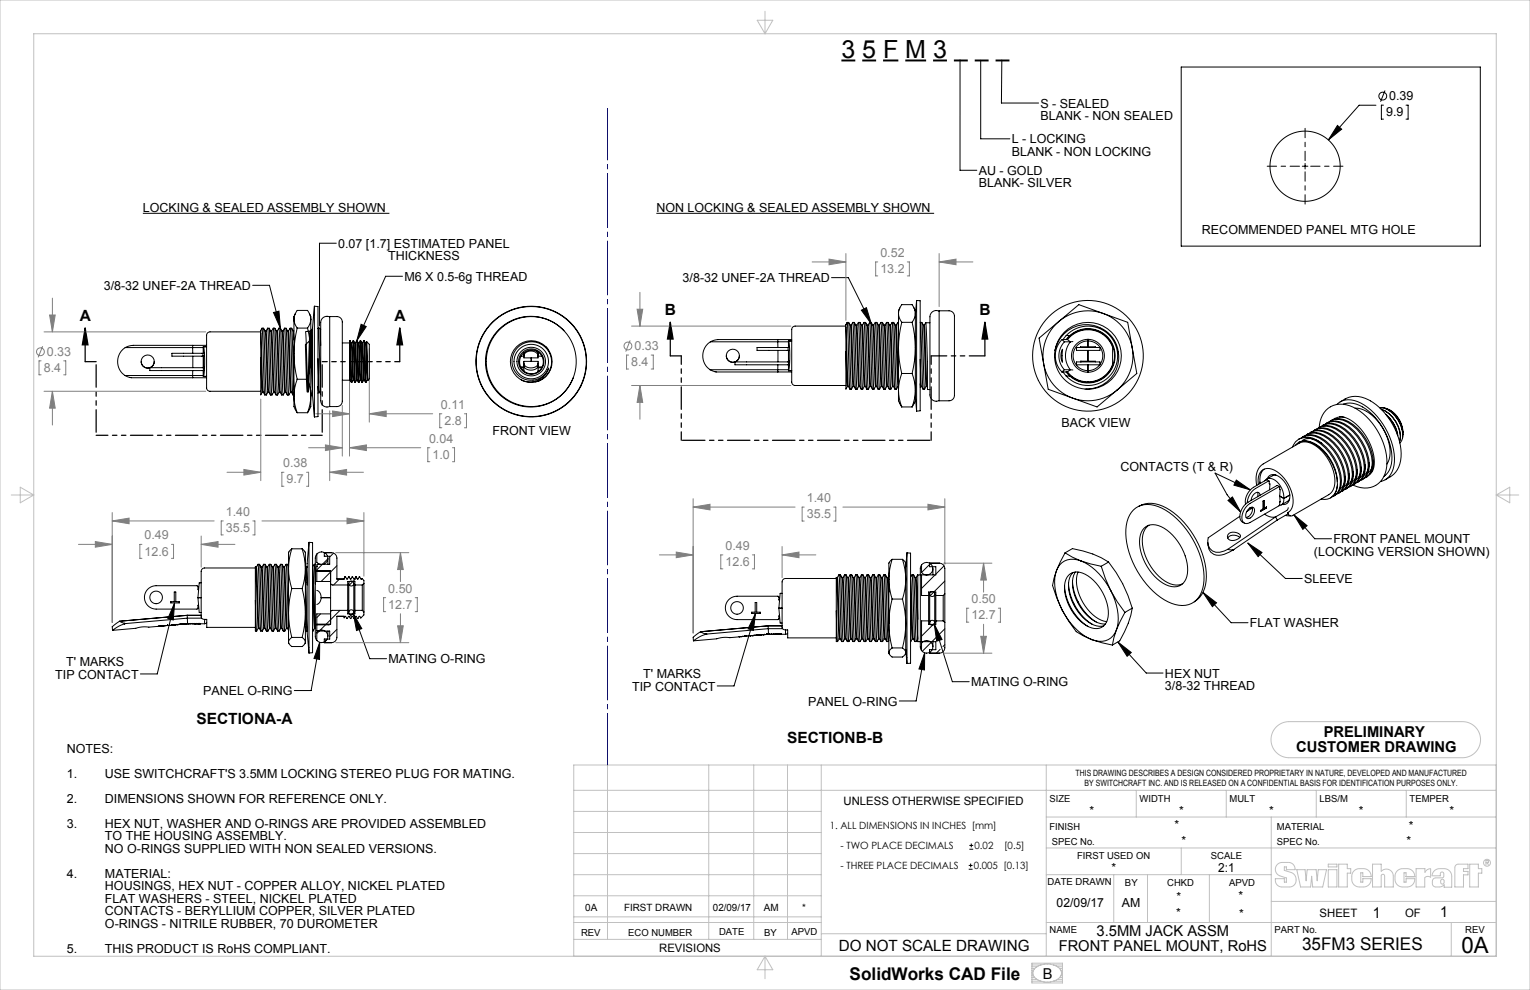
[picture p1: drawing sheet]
<svg xmlns="http://www.w3.org/2000/svg" width="432mm" height="279mm" viewBox="0 0 432 279" stroke-linecap="round" stroke-linejoin="round" font-family="sans-serif">
<defs><g id="words">
<g font-size="7.1">
<text x="237.5" y="16.3">3</text>
<text x="243.3" y="16.3">5 F M 3</text>
</g>
<text font-size="6.3" x="412.5" y="269.1">0A</text>
<g font-size="4.9">
<text x="367.5" y="268">35FM3 SERIES</text>
<text x="239.8" y="276.6">SolidWorks CAD File</text>
</g>
<g font-size="4.4">
<text x="187.6" y="88.9">B</text>
<text x="276.4" y="88.9">B</text>
<text x="22.6" y="90.6">A</text>
<text x="111.3" y="90.6">A</text>
<text x="55.5" y="204.4">SECTIONA-A</text>
<text x="222.1" y="209.6">SECTIONB-B</text>
<text x="236.7" y="268.4">DO NOT SCALE DRAWING</text>
</g>
<g font-size="4.2">
<text x="373.6" y="208">PRELIMINARY</text>
<text x="365.8" y="212.2">CUSTOMER DRAWING</text>
<text x="387.4" y="259">1</text>
<text x="406.4" y="258.9">1</text>
<text x="298.8" y="268.4">FRONT PANEL MOUNT, RoHS</text>
<text x="309.5" y="264.1">3.5MM JACK ASSM</text>
<text x="294.3" y="276.4">B</text>
</g>
<g font-size="3.5">
<text x="392.1" y="28.3">0.39</text>
<text x="293.6" y="30.4">S - SEALED</text>
<text x="293.6" y="33.9">BLANK - NON SEALED</text>
<text x="391.2" y="32.8">9.9</text>
<text x="285.5" y="40.5">L - LOCKING</text>
<text x="285.5" y="44">BLANK - NON LOCKING</text>
<text x="276.2" y="49.4">AU - GOLD</text>
<text x="276.2" y="52.9">BLANK- SILVER</text>
<text x="40.3" y="59.8">LOCKING &amp; SEALED ASSEMBLY SHOWN</text>
<text x="185.2" y="59.8">NON LOCKING &amp; SEALED ASSEMBLY SHOWN</text>
<text x="95.4" y="70">0.07 [1.7] ESTIMATED PANEL</text>
<text x="339.2" y="66.2">RECOMMENDED PANEL MTG HOLE</text>
<text x="109.6" y="73.5">THICKNESS</text>
<text x="29.3" y="81.8">3/8-32 UNEF-2A THREAD</text>
<text x="114.1" y="79.3">M6 X 0.5-6g THREAD</text>
<text x="192.7" y="79.7">3/8-32 UNEF-2A THREAD</text>
<text x="139" y="122.8">FRONT VIEW</text>
<text x="299.5" y="120.6">BACK VIEW</text>
<text x="316.2" y="132.8">CONTACTS (T &amp; R)</text>
<text x="376.3" y="153.4">FRONT PANEL MOUNT</text>
<text x="370.8" y="156.9">(LOCKING VERSION SHOWN)</text>
<text x="368.1" y="164.6">SLEEVE</text>
<text x="352.7" y="177.1">FLAT WASHER</text>
<text x="15.6" y="191.5">TIP CONTACT</text>
<text x="18.7" y="188">T' MARKS</text>
<text x="109.6" y="187.2">MATING O-RING</text>
<text x="181.5" y="191.4">T' MARKS</text>
<text x="328.8" y="191.3">HEX NUT</text>
<text x="57.3" y="196.2">PANEL O-RING</text>
<text x="178.4" y="194.9">TIP CONTACT</text>
<text x="274" y="193.7">MATING O-RING</text>
<text x="328.8" y="194.8">3/8-32 THREAD</text>
<text x="228" y="199.2">PANEL O-RING</text>
<text x="18.8" y="212.4">NOTES:</text>
<text x="18.8" y="219.5">1.</text>
<text x="29.6" y="219.5">USE SWITCHCRAFT'S 3.5MM LOCKING STEREO PLUG FOR MATING.</text>
<text x="18.8" y="226.5">2.</text>
<text x="29.6" y="226.5">DIMENSIONS SHOWN FOR REFERENCE ONLY.</text>
<text x="18.8" y="233.6">3.</text>
<text x="29.6" y="233.6">HEX NUT, WASHER AND O-RINGS ARE PROVIDED ASSEMBLED</text>
<text x="307.4" y="230.1">*</text>
<text x="332.7" y="229.9">*</text>
<text x="358.2" y="230.1">*</text>
<text x="383.5" y="229.9">*</text>
<text x="409.1" y="230">*</text>
<text x="29.6" y="237.1">TO THE HOUSING ASSEMBLY.</text>
<text x="331.5" y="234">*</text>
<text x="333.4" y="238.6">*</text>
<text x="396.9" y="238.5">*</text>
<text x="397.6" y="234.3">*</text>
<text x="29.6" y="240.6">NO O-RINGS SUPPLIED WITH NON SEALED VERSIONS.</text>
<text x="18.8" y="247.7">4.</text>
<text x="29.6" y="247.7">MATERIAL:</text>
<text x="29.6" y="251.2">HOUSINGS, HEX NUT - COPPER ALLOY, NICKEL PLATED</text>
<text x="313.7" y="246.1">*</text>
<text x="343.8" y="246">2:1</text>
<text x="29.6" y="254.7">FLAT WASHERS - STEEL, NICKEL PLATED</text>
<text x="298.2" y="256.1">02/09/17</text>
<text x="316.6" y="256">AM</text>
<text x="332.1" y="254.3">*</text>
<text x="349.5" y="254.1">*</text>
<text x="29.6" y="258.3">CONTACTS - BERYLLIUM COPPER, SILVER PLATED</text>
<text x="29.6" y="261.8">O-RINGS - NITRILE RUBBER, 70 DUROMETER</text>
<text x="331.9" y="258.9">*</text>
<text x="349.7" y="259.1">*</text>
<text x="18.8" y="268.8">5.</text>
<text x="29.6" y="268.8">THIS PRODUCT IS RoHS COMPLIANT.</text>
</g>
<g font-size="3.5" fill="#808080">
<text x="248.5" y="72.5">0.52</text>
<text x="248.5" y="77.1">13.2</text>
<text x="13.2" y="100.5">0.33</text>
<text x="179" y="98.8">0.33</text>
<text x="12.3" y="105">8.4</text>
<text x="178.2" y="103.4">8.4</text>
<text x="124.4" y="115.4">0.11</text>
<text x="125.4" y="119.9">2.8</text>
<text x="121.1" y="125">0.04</text>
<text x="79.9" y="131.9">0.38</text>
<text x="122.1" y="129.5">1.0</text>
<text x="80.9" y="136.4">9.7</text>
<text x="227.7" y="141.7">1.40</text>
<text x="63.8" y="145.6">1.40</text>
<text x="227.7" y="146.3">35.5</text>
<text x="40.8" y="152.3">0.49</text>
<text x="63.8" y="150.2">35.5</text>
<text x="204.7" y="155.2">0.49</text>
<text x="40.8" y="156.8">12.6</text>
<text x="204.7" y="159.8">12.6</text>
<text x="109.6" y="167.3">0.50</text>
<text x="109.6" y="171.8">12.7</text>
<text x="274.2" y="170.3">0.50</text>
<text x="274.2" y="174.8">12.7</text>
</g>
<g font-size="3.3">
<text x="238.1" y="227.1">UNLESS OTHERWISE SPECIFIED</text>
<text x="372.4" y="258.8">SHEET</text>
<text x="396.6" y="258.8">OF</text>
<text x="186.1" y="268.6">REVISIONS</text>
</g>
<g font-size="2.8">
<text x="234.2" y="234">1. ALL DIMENSIONS IN INCHES [mm]</text>
<text x="237.2" y="239.7">- TWO PLACE DECIMALS</text>
<text x="275" y="239.7">0.02</text>
<text x="283.4" y="239.7">[0.5]</text>
<text x="237.2" y="245.3">- THREE PLACE DECIMALS</text>
<text x="274.9" y="245.3">0.005 [0.13]</text>
<text x="165.1" y="257">0A</text>
<text x="176.1" y="257">FIRST DRAWN</text>
<text x="201.2" y="257">02/09/17</text>
<text x="215.6" y="257.1">AM</text>
<text x="226.4" y="257.1">*</text>
</g>
<g font-size="2.7">
<text x="296.2" y="226.2">SIZE</text>
<text x="321.6" y="226.2">WIDTH</text>
<text x="347" y="226.2">MULT</text>
<text x="372.4" y="226.2">LBS/M</text>
<text x="397.8" y="226.2">TEMPER</text>
<text x="296.2" y="234.1">FINISH</text>
<text x="296.9" y="238.5">SPEC No.</text>
<text x="360.4" y="238.5">SPEC No.</text>
<text x="360.4" y="234.1">MATERIAL</text>
<text x="304" y="242.5">FIRST USED ON</text>
<text x="341.7" y="242.4">SCALE</text>
<text x="295.6" y="249.8">DATE DRAWN</text>
<text x="317.5" y="250">BY</text>
<text x="329.4" y="250">CHKD</text>
<text x="346.9" y="250">APVD</text>
<text x="202.9" y="264">DATE</text>
<text x="223.4" y="264">APVD</text>
<text x="296.2" y="263.3">NAME</text>
<text x="359.7" y="263.3">PART No.</text>
<text x="413.5" y="263.3">REV</text>
<text x="164" y="264.1">REV</text>
<text x="177.3" y="264.1">ECO NUMBER</text>
<text x="215.6" y="264.2">BY</text>
</g>
<g font-size="2.4">
<text x="303.5" y="219.1">THIS DRAWING DESCRIBES A DESIGN CONSIDERED PROPRIETARY IN NATURE, DEVELOPED AND MANUFACTURED</text>
<text x="306.1" y="221.8">BY SWITCHCRAFT INC. AND IS RELEASED ON A CONFIDENTIAL BASIS FOR IDENTIFICATION PURPOSES ONLY.</text>
</g>
</g></defs>
<g fill="none" stroke="#000" stroke-width=".28">
<path d="M270.9 16.9v31.2h4.8M276.8 17v22.2h8.2M282.7 16.9l-.1 12.2h10.5M333.4 18.9h84.4v50.6h-84.4zM377.5 35.4l1.1 1.1-3.7 3zM388.3 29.7h-4.7l-8.7 9.8M390.4 29.7h-.5v3.9h.5M390.9 25.5l-1.3 3.2M396.8 29.7h.6v3.9h-.6M367.5 46.9h1.6M368.3 46.1v1.6M40.3 60.2h69.6"/>
<path d="M94.9 68.6h-4.7v23.4M113.6 78h-4.8l-8.1 18.2M185.2 60.2h78.4M234.7 78.4h4.7l6.5 13.1M71.3 80.5h4.8l3 12.1M77.2 88.2l1.5-.4 .4 4.8zM101.9 91.5l1.5 .7-2.7 4zM243.1 87.5l1.4-.7 1.4 4.7zM348.9 135.5l4 2.8-4.7-1.4zM352.9 138.3l-10-4.8 3.4 6.1 3.8 4.9M346.6 141.2l1.2-.9 2.3 4.2zM352.1 153.2l4.1 2.7-1.1 1.2z"/>
<path d="M352.1 153.2l10.7 10.1h4.7M365.2 145.3l3.7 3.1-1.2 1zM365.2 145.3l5.9 6.7h4.7M49.3 170.2l-4.9 20h-4.8M49.3 170.2l-.4 4.8-1.5-.4zM99.7 173.2l2.4 4.2-1.5 .6zM99.7 173.2l4.7 12.7h4.7M213.2 173.1l-.6 4.8-1.5-.4zM213.2 173.1l-6 20.5h-4.8M263.7 176.2l2.2 4.3-1.5 .5zM263.7 176.2l5.1 16.2h4.7M339.5 167.2l8 8.5h4.7"/>
<path d="M339.5 167.2l3.8 2.9-1.1 1.1zM90.2 181.3l-2.4 13.6h-4.7M90.2 181.3v4.8l-1.6-.3zM261 184.2l-.1 4.9-1.5-.3zM261 184.2l-2.4 13.6h-4.8M315.5 181.2l8 8.7h4.7M315.5 181.2l3.8 3-1.2 1zM273.6 239.7h1.1M273.6 238.6h1.1M274.1 238.1v1M273.4 245.3h1.1M273.4 244.2h1.1"/>
<path d="M273.9 243.7v1.1"/>
<circle cx="390.3" cy="27.1" r="1.1"/>
<circle cx="368.3" cy="46.9" r="9.9"/>
</g>
<g fill="none" stroke="#808080" stroke-width=".28">
<path d="M229.2 73.9h9.5M234 73.1l4.7 .8-4.7 .8zM238.7 71.6v18.8M247.7 73.9h-.6v4h.6M256.1 73.9h.5v4h-.5M265 73.9h9.6M265 71.6v14.9M265 73.9l4.8-.8v1.6zM12 97.7l-1.2 3.2M12.4 93.7h45.7M14 88.9h1.6l-.8 4.8zM14.8 84.1v9.6"/>
<path d="M98.6 98v30.7M104.2 98.4v20.7M177.9 96.1l-1.3 3.1M178.2 92h45M179.8 87.3h1.6l-.8 4.7zM180.6 82.5v9.5M11.6 101.8h-.6v4h.6M12.4 110.4h45.7M14.8 110.4l.8 4.8h-1.6zM14.8 110.4v9.6M18 101.8h.6v4h-.6M73.6 112.6v23"/>
<path d="M89.1 116.8h9.5M93.1 115.9v19.7M93.9 116l4.7 .8-4.7 .8zM96.6 114.4v14.3M104.2 116.8h17.9M104.2 116.8l4.8-.8v1.6zM124.7 116.8h-.6v3.9h.6M131.1 116.8h.6v3.9h-.6M177.4 100.2h-.6v4h.6M178.2 108.8h45M180.6 108.8l.8 4.8h-1.6zM180.6 108.8v9.5"/>
<path d="M183.8 100.2h.6v4h-.6M64.1 133.3h9.5M68.8 132.5l4.8 .8-4.8 .8zM80.1 133.3h-.5v3.9h.5M86.5 133.3h.6v3.9h-.6M87.1 126.4h9.5M91.8 125.6l4.8 .8-4.8 .8zM93.1 133.3h9.5M93.1 133.3l4.7-.8v1.6zM98.6 126.4h20.1M98.6 126.4l4.8-.8v1.6zM121.3 126.4h-.6v3.9h.6"/>
<path d="M127.7 126.4h.6v3.9h-.6M22.1 153.6h9.6M26.9 152.8l4.8 .8-4.8 .8zM31.7 147l4.7-.8v1.6zM31.7 147h28.7M31.7 144.7v31M40.1 153.6h-.6v4h.6M48.4 153.6h.6v4h-.6M56.8 153.6h9.5M56.8 151.3v8.8M56.8 153.6l4.7-.8v1.6zM63 147h-.6v4h.6"/>
<path d="M71.3 147h.6v4h-.6M73.9 147h28.8M94.7 156h20.7M97.9 146.2l4.8 .8-4.8 .8zM102.7 144.7v17.9M113 156v8.1M113 156l.8 4.7h-1.6zM186.1 156.6h9.5M190.9 155.8l4.7 .8-4.7 .8zM195.6 143.1l4.8-.8v1.6zM195.6 143.1h28.8M195.6 140.7v38"/>
<path d="M204 156.6h-.6v3.9h.6M212.3 156.6h.6v3.9h-.6M220.7 156.6h9.6M220.7 154.2v8.8M220.7 156.6l4.8-.8v1.6zM227 143.1h-.6v4h.6M235.3 143.1h.6v4h-.6M237.9 143.1h28.7M261.9 142.3l4.7 .8-4.7 .8zM266.3 158.9h13.6M266.6 140.7v18.6M277.6 158.9l.8 4.8h-1.6z"/>
<path d="M277.6 158.9v8.2M108.9 168.7h-.6v3.9h.6M112.2 176.6h1.6l-.8 4.8zM113 173.2v8.2M117.2 168.7h.6v3.9h-.6M273.4 171.6h-.6v4h.6M276.8 179.6h1.6l-.8 4.7zM277.6 176.2v8.1M281.7 171.6h.6v4h-.6M94.7 181.4h20.7M266.3 184.3h13.6"/>
<circle cx="11.4" cy="99.3" r="1.1"/>
<circle cx="177.2" cy="97.6" r="1.1"/>
</g>
<path d="M237.5 17.1h3.9M243.3 17.1h4M249.2 17.1h4.3M255.5 17.1h5.9M263.3 17.1h4M269.2 17.1h3.9M275.1 17.1h3.9M281 17.1h3.9" fill="none" stroke="#000" stroke-width=".55"/>
<path d="M24 92.5l.8 4.8h-1.6zM24 92.5v9.6M112.8 92.5l.8 4.8h-1.6zM112.8 92.5v9.6M189.2 90.9l.8 4.8h-1.6zM189.2 90.9v9.5M278 90.9l.8 4.8h-1.6zM278 90.9v9.5" fill="none" stroke="#000" stroke-width=".35"/>
<g fill="none" stroke="#c0c0c0" stroke-width=".28">
<path d="M0 0h431.8v279.4h-431.8zM9.5 9.5h412.8v260.4h-412.8zM213.7 5.7h4.4l-2.2 3.8zM215.9 3.2v6.3M3.2 139.7h6.3M5.7 137.5l3.8 2.2-3.8 2.2zM422.3 139.7h6.3M422.3 139.7l3.8-2.2v4.4zM171.4 215.9v49.2M200 215.9v49.2M212.7 215.9v49.2M222.2 215.9v49.2"/>
<path d="M231.8 215.9v54M295.3 215.9v54M360.1 205.3l1.5-1.2 2.2-.4h48.9a5.1 5.1 0 0 1 5.1 5.1 5.1 5.1 0 0 1-5.1 5h-48.9a5.1 5.1 0 0 1-4.7-3 5.1 5.1 0 0 1 1-5.5zM422.3 215.9h-260.4v54M161.9 234.9h69.9M161.9 229h69.9M161.9 223h260.4M295.3 239.3h127M295.3 230.6h127M320.7 223v7.6M333.4 239.3v7.6M346.1 223v7.6"/>
<path d="M358.8 230.6v39.3M371.5 223v7.6M396.9 223v7.6M161.9 258.8h69.9M161.9 252.8h69.9M161.9 246.9h69.9M161.9 240.9h69.9M295.3 246.9h63.5M314.3 246.9v13.5M323.8 246.9v13.5M341.3 246.9v13.5M358.8 254.4h63.5"/>
<path d="M360.4 244l1.1-.6h2.1a1.87 1.87 0 0 1 1.9 2h-2.4v-.7h-.6v.9l1.8 .6a2.11 2.11 0 0 1 1.5 2.2 2.11 2.11 0 0 1-1.9 1.9h-2.1a1.93 1.93 0 0 1-1.9-2.3h2.6v1h.6v-1.2l-1.8-.6a1.95 1.95 0 0 1-.9-3.2zM366 245.4h2.3l.3 3.2 .3-3.2h2.5l.3 3.2 .3-3.2h2.4l-1.1 4.9h-2.8l-.3-3-.3 3h-2.8zM374.9 245.4h2.4v4.9h-2.4zM374.9 243.9h2.4v.8h-2.4zM377.8 243.9h2.4v1.3h1v1.2h-1v3.9h-2.4zM382.1 245.8l1.1-.6h1.6a2.15 2.15 0 0 1 2.2 2.2h-2.4v-1.1h-.6v2.7h.6v-1h2.4a2.16 2.16 0 0 1-2.2 2.3h-1.2a2.15 2.15 0 0 1-2.1-2.1l.1-1.5zM387.4 243.9h2.4v2a1.95 1.95 0 0 1 2.2-.5 1.95 1.95 0 0 1 1.2 1.8v3.1h-2.4v-3.2l-.5-.4-.5 .4v3.2h-2.4zM394.3 245.8l1.1-.6h1.7a2.15 2.15 0 0 1 2.2 2.2h-2.5v-1.1h-.6v2.7h.6v-1h2.5a2.16 2.16 0 0 1-2.2 2.3h-1.3a2.15 2.15 0 0 1-2.1-2.1l.1-1.5zM399.7 245.2h2.4v1l.7-.7 1-.3v2.4l-.8-.3-.9 .4v2.6h-2.4zM404.7 245.8l1.2-.6h1.7a2.15 2.15 0 0 1 2.1 2.1v3.1h-2.1v-.7l-1.1 .6h-1.6l-.6-.8 .1-1.3 .7-.4 2.1-.1 .3-.3v-.8l-.2-.4-.4-.1-.4 .3v.8h-2.3zM406.7 248.3l.5-.1 .3 .2 .1 .7-.4 .4-.6-.3zM410.9 244.2l.5-.3h2.9v1.3h-1.3v.7h1.3v1h-1.3v3.4h-2.4v-5.4z"/>
<path d="M414.8 243.9h2.4v1.3h1v1.2h-1v3.9h-2.4zM419.4 243.5h.4M419.8 243.5l.3 .7M419.8 243.5l.3-.5-.7-.2v1.4M161.9 265.1h69.9M161.9 260.4h69.9M215.9 269.9l2.2 3.8h-4.4zM215.9 269.9v6.3M231.8 263.5h63.5M291.2 271.8h8.7v5.6h-8.7zM291.2 272.3h2.6M291.2 272.8h1.4"/>
<path d="M291.2 273.4h.8M291.2 273.9h.5M291.2 274.4h.3M291.2 274.9h.3M291.2 275.4h.5M291.2 275.9h.8M291.2 276.4h1.4M291.2 276.9h2.6M293.8 272.3a6.3 6.3 0 0 1 3.5 0M293.8 272.3a2.29 2.29 0 0 0-1.9 3.4l1.1 .9 .8 .3M293.8 276.9a6.3 6.3 0 0 0 3.5 0M295.3 260.4h127"/>
<path d="M297.3 272.3a2.29 2.29 0 0 1 1.9 3.4l-1.1 .9-.8 .3M297.3 272.3h2.6M297.3 276.9h2.6M298.4 272.8h1.5M298.4 276.4h1.5M299.1 273.4h.8M299.1 275.9h.8M299.4 273.9h.5M299.4 275.4h.5M299.6 274.4h.3M299.6 274.9h.3M409.6 260.4v9.5"/>
<circle cx="419.7" cy="243.5" r=".98"/>
</g>
<path d="M366.7 46.9h-9.1M368.3 45.3v-9.1M368.3 48.5v9.1M369.9 46.9h9.1" fill="none" stroke="#000" stroke-width=".28" stroke-dasharray="15.2 1.3 1.3 1.3" stroke-dashoffset="12.6"/>
<path d="M112.8 102.1h-21.9" fill="none" stroke="#000" stroke-width=".35" stroke-dasharray="6.3 1.3 1.3 1.3 1.3 1.3" stroke-dashoffset="4.9"/>
<path d="M27.1 102.1v20.7M90.9 102.1v20.7" fill="none" stroke="#000" stroke-width=".35" stroke-dasharray="6.3 1.3 1.3 1.3 1.3 1.3" stroke-dashoffset="-.9"/>
<path d="M90.9 122.8h-63.8" fill="none" stroke="#000" stroke-width=".35" stroke-dasharray="6.3 1.3 1.3 1.3 1.3 1.3" stroke-dashoffset="3"/>
<path d="M27.1 102.1h-3.1M192.3 100.4h-3.1" fill="none" stroke="#000" stroke-width=".35" stroke-dasharray="6.3 1.3 1.3 1.3 1.3 1.3"/>
<path d="M278 100.4h-15.2" fill="none" stroke="#000" stroke-width=".35" stroke-dasharray="6.3 1.3 1.3 1.3 1.3 1.3" stroke-dashoffset="1.9"/>
<path d="M192.3 100.4v23.9M262.8 100.4v23.9" fill="none" stroke="#000" stroke-width=".35" stroke-dasharray="6.3 1.3 1.3 1.3 1.3 1.3" stroke-dashoffset="4"/>
<path d="M262.8 124.3h-70.5" fill="none" stroke="#000" stroke-width=".35" stroke-dasharray="6.3 1.3 1.3 1.3 1.3 1.3" stroke-dashoffset="-.3"/>
<path d="M171.4 30.6v185.3" fill="none" stroke="#00f" stroke-width=".28" stroke-dasharray="15.2 1.3 1.3 1.3" stroke-dashoffset=".7"/>
<g fill="#000">
<path d="M377.5 35.4l1.1 1.1-3.7 3z"/>
<path d="M77.2 88.2l1.5-.4 .4 4.8zM101.9 91.5l1.5 .7-2.7 4zM339.5 167.2l3.8 2.9-1.1 1.1zM315.5 181.2l3.8 3-1.2 1zM365.2 145.3l3.7 3.1-1.2 1zM352.1 153.2l4.1 2.7-1.1 1.2zM346.6 141.2l1.2-.9 2.3 4.2zM348.9 135.5l4 2.8-4.7-1.4zM99.7 173.2l2.4 4.2-1.5 .6zM90.2 181.3v4.8l-1.6-.3zM49.3 170.2l-.4 4.8-1.5-.4zM243.1 87.5l1.4-.7 1.4 4.7zM263.7 176.2l2.2 4.3-1.5 .5zM261 184.2l-.1 4.9-1.5-.3zM213.2 173.1l-.6 4.8-1.5-.4z"/>
<path d="M112.8 92.5l.8 4.8h-1.6zM24 92.5l.8 4.8h-1.6zM278 90.9l.8 4.8h-1.6zM189.2 90.9l.8 4.8h-1.6z"/>
</g>
<path d="M98.6 126.4l4.8-.8v1.6zM91.8 125.6l4.8 .8-4.8 .8zM104.2 116.8l4.8-.8v1.6zM93.9 116l4.7 .8-4.7 .8zM14 88.9h1.6l-.8 4.8zM14.8 110.4l.8 4.8h-1.6zM68.8 132.5l4.8 .8-4.8 .8zM93.1 133.3l4.7-.8v1.6zM97.9 146.2l4.8 .8-4.8 .8zM31.7 147l4.7-.8v1.6zM56.8 153.6l4.7-.8v1.6zM26.9 152.8l4.8 .8-4.8 .8zM112.2 176.6h1.6l-.8 4.8zM113 156l.8 4.7h-1.6zM179.8 87.3h1.6l-.8 4.7zM180.6 108.8l.8 4.8h-1.6zM265 73.9l4.8-.8v1.6zM234 73.1l4.7 .8-4.7 .8zM261.9 142.3l4.7 .8-4.7 .8zM195.6 143.1l4.8-.8v1.6zM220.7 156.6l4.8-.8v1.6zM190.9 155.8l4.7 .8-4.7 .8zM277.6 158.9l.8 4.8h-1.6zM276.8 179.6h1.6l-.8 4.7z" fill="#808080"/>
<g fill="none" stroke="#000" stroke-width=".28">
<path d="M35.3 98.1a4.7 4.7 0 0 0 0 7.9M35.3 98.1h22.1M37.6 97.5l-2.3 .6M37.6 97.5h20.7M37.6 97.5h.1M54.4 97.5v2.2M57.3 99.7h-8.8v.8h8.8M57.3 99.7v.8M57.4 97.9v1.6l.2 .2h-.3M57.4 97.9a24.1 24.1 0 0 1 0 8.3M57.4 97.9h.9M73.6 93.7h-14.3a1.21 1.21 0 0 0-1 1.6v14.1a.97 .97 0 0 0 1 1h14.3"/>
<path d="M73.6 94.1l.7 16.5M73.6 94.1v6.9M73.9 92.6l-.3 .7v.8M74 92.6l.7 18.9M74 92.6h.4M74.4 92.6l.4 .8M74.4 92.7l.8 18.8M74.8 93.4h.3M74.8 93.4l.8 17.3M75.1 93.4l.8 17.2M75.5 92.6l-.4 .8M76 92.6h-.5l.8 18.9"/>
<path d="M76 92.6l.4 .8h.3M76 92.7l.7 18.8M76.4 93.5l.8 17.2M76.7 93.4l.8 17.2M77.1 92.6l-.4 .8M77.1 92.6l.8 18.9M77.1 92.6h.4M77.6 92.6l.4 .8M77.6 92.7l.7 18.8M78 93.4h.3M78 93.4l.8 17.3M78.3 93.4l.7 17.2"/>
<path d="M78.7 92.6l-.4 .8M79.1 92.6h-.4l.8 18.9M79.1 92.6l.5 .8h.2M79.1 92.7l.8 18.8M79.6 93.5l.8 17.2M79.8 93.4l.8 17.2M80.3 92.6l-.5 .8M80.3 92.6l.8 18.9M80.3 92.6h.4M80.7 92.7l.8 18.8M80.7 92.6l.5 .8M81.2 93.4h.2"/>
<path d="M81.2 93.4l.8 17.3M81.4 93.4l.8 17.2M81.9 92.6l-.5 .8M82.3 92.6h-.4l.8 18.9M82.3 92.6l.5 .8h.2M82.3 92.7l.7 17.4M82.8 93.5l.2 2.4M83 99.8a31 31 0 0 0 .9 7.2M83 99.8v12M83 90.1l.2 1.3 .7 1.2M83 90.1v9.7M83 90.1l.2-1.3 .7-1.2h2.9l.7 1.2 .2 1.3"/>
<path d="M83.3 88.5l-.3 .8v.8M83.9 92.6a31 31 0 0 0-.9 7.2M83.9 92.6h2.9M86.8 92.6a31 31 0 0 1 .9 7.2M87.3 88.5l.4 .8v.8M87.7 95.9l-1.5 1.4 .5 13.4 .8-17.3 .7 16.5M87.7 99.8a30.9 30.9 0 0 1-.9 7.2M87.7 99.8v12M87.7 90.1l-.2 1.3-.7 1.2M87.7 90.1v9.7M87.7 93.4h.1M87.8 93.4l-1.6 .2 .8 17.1 .8-17.3 .4 9.5"/>
<path d="M88.2 92.6l-.4 .8M88.7 86.4l-.5 6v19.3l.5 6M88.7 86.4v31.3M88.7 86.4l1 .1v31.1l-1 .1M89.8 92.6l-.1 .2M89.8 92.6l.7 18M89.8 92.6h.4M90.3 92.6l.2 .5M90.3 92.7l.2 4.8M93.1 89.3h2a1.76 1.76 0 0 1 1.5 2.3v21.2a1.62 1.62 0 0 1-1.5 1.9h-2zM93.1 89.4a1.9 1.9 0 0 0-2.1 .4 1.9 1.9 0 0 0-.5 2v20.9a1.82 1.82 0 0 0 2.6 2M96.6 96.8h2"/>
<path d="M98.7 96.2l.5 11.7M98.8 96.2l-.2 8.2M98.8 96.2l.5 11.7M98.8 96.2l.3 .6M99.1 96.8h.2M99.1 96.8l.5 10.5M99.3 96.8l.5 10.5M99.7 96.2l-.4 .6M99.7 96.2l.5 11.7M99.7 96.2h.1M99.8 96.2l.5 11.7M99.8 96.2l.3 .6"/>
<path d="M100.1 96.8h.2M100.1 96.8l.5 10.5M100.3 96.8l.5 10.5M100.7 96.2l-.4 .6M100.7 96.2l.5 11.7M100.7 96.2h.1M100.8 96.2l.5 11.7M100.8 96.2l.3 .6M101.1 96.8h.2M101.1 96.8l.5 10.5M101.3 96.8l.5 10.5M101.7 96.2l-.4 .6"/>
<path d="M101.7 96.2l.5 11.7M101.7 96.2h.1M101.8 96.2l.5 11.7M101.8 96.2l.3 .6M102.1 96.8h.2M102.1 96.8l.5 10.5M102.3 96.8l.5 10.5M102.7 96.2l-.4 .6M102.7 96.2l.5 11.7M102.7 96.2h.1M102.8 96.2l.4 11.2M102.8 96.2l.3 .6"/>
<path d="M103.1 96.8h.2M103.1 96.8l.5 10.5M103.5 96.5l-.2 .3M103.5 96.5l.3 10.8-.5-10.5M103.5 96.5l.7 .7v8a2.05 2.05 0 0 1-.4 2.1h-.2M146 98.1a5.7 5.7 0 0 1 9.6 3.3 5.7 5.7 0 0 1-8.1 6 5.6 5.6 0 0 0 7.4-3.5 5.4 5.4 0 0 1-8 2.5 5.4 5.4 0 0 1-.9-8.3zM147.8 99.6v.9M147.9 99.5l-.1 .4M151.6 99.2l.3 .7M151.9 99.4v1.1M154.1 97.9l.5 .6M159.2 93.3a12.8 12.8 0 0 0-19.4 .8 12.8 12.8 0 0 0 3.7 19.1 12.8 12.8 0 0 0 18.3-6.6"/>
<path d="M200.5 96.5a4.7 4.7 0 0 0-.1 7.8M200.5 96.5h22M202.7 95.8l-2.2 .7M202.7 95.8h20.7M202.7 95.8h.1M219.5 95.8v2.3M219.6 98.9l-.1 3.2M222.4 98.1h-8.7v.8h8.7M222.4 98.9h.3M222.4 98.1v.8M222.5 96.2v1.7l.2 .2h-.3M222.5 98.9v3h.2l-.2 .2"/>
<path d="M222.5 96.2a24.1 24.1 0 0 1 0 8.4M222.5 96.2h.9M238.7 92.5l.6 15.9 .1 .6 .5 .8M238.7 92h-14.3a1.21 1.21 0 0 0-1 1.7v14.1a.97 .97 0 0 0 1 1h14.3M238.7 99.3v10.5M238.7 99.3l.5 9.7M238.7 91.6v.9M238.7 92.5v6.8M239.1 91l-.4 .6M239.1 91l.8 18.8M239.1 91h.4M239.5 91l.8 18.8"/>
<path d="M239.5 91l.5 .8M240 91.8h.2M240 91.8l.8 17.2M240.2 91.8l.7 16.6 .1 .6 .5 .8M240.7 91l-.5 .8M240.7 91l.8 18.8M240.7 91h.4M241.1 91l.8 18.8M241.1 91l.5 .8M241.6 91.8h.2M241.6 91.8l.7 17.2M241.8 91.8l.7 16.6 .1 .6 .4 .8"/>
<path d="M242.3 91l-.5 .8M242.3 91l.8 18.8M242.3 91h.4M242.7 91l.4 .8M242.7 91l.8 18.8M243.1 91.8h.3M243.1 91.8l.8 17.2M243.4 91.8l.7 16.6 .1 .6 .4 .8M243.8 91l-.4 .8M243.9 91l.7 18.8M243.9 91h.4M244.3 91l.8 18.8"/>
<path d="M244.3 91l.4 .8M244.7 91.8h.3M244.7 91.8l.8 17.2M245 91.8l.7 16.6 .1 .6 .4 .8M245.4 91l-.4 .8M245.4 91l.8 18.8M245.4 91h.5M245.9 91l.4 .8M245.9 91l.7 18.8M246.3 91.8h.3M246.3 91.8l.8 17.2M246.6 91.8l.7 16.6 .1 .6 .4 .8"/>
<path d="M247 91l-.4 .8M247 91l.8 18.8M247 91h.4M247.5 91l.7 18.8M247.5 91l.4 .8M247.9 91.8h.3M247.9 91.8l.8 17.2M248.2 91.8l.7 16.6v.6l.5 .8M248.6 91l-.4 .8M248.6 91l.8 18.8M248.6 91h.4M249 91l.8 18.8"/>
<path d="M249 91l.5 .8M249.5 91.8h.2M249.5 91.8l.8 17.2M249.7 91.8l.7 16.6 .1 .6 .5 .8M250.2 91l-.5 .8M250.2 91l.8 18.8M250.2 91h.4M250.6 91l.5 .8M250.6 91l.8 18.8M251.1 91.8h.2M251.1 91.8l.8 17.2M251.3 91.8l.7 16.6 .1 .6 .5 .8"/>
<path d="M251.8 91l-.5 .8M251.8 91l.8 18.8M251.8 91h.4M252.2 91l.5 .8M252.2 91l.8 18.8M252.7 91.8h.2M252.7 91.8l.8 17.2M252.9 91.8l.7 15.9M253.4 91l-.5 .8M253.4 91l.2 2.7M253.4 91h.2M253.6 98.2a30.9 30.9 0 0 0 .9 7.2"/>
<path d="M253.6 98.2v11.9M253.6 88.5l.2 1.2 .7 1.3M253.6 88.5v9.7M253.6 88.5l.2-1.3 .7-1.2h2.9l.7 1.2 .2 1.3M254 86.9l-.4 .8v.8M254.5 91a31 31 0 0 0-.9 7.2M254.5 91h2.9M257.4 91a31 31 0 0 1 .9 7.2M258 86.9l.3 .8v.8M258.3 98.2a31 31 0 0 1-.9 7.2M258.3 98.2v11.9M258.3 88.5l-.2 1.2-.7 1.3"/>
<path d="M258.3 88.5v9.7M258.7 84.8v31.2M258.7 84.8l1 .1v31l-1 .1M258.7 84.8l-.4 4M260.1 91h-.4l.8 18.8M260.2 91l.7 18.8M260.2 91l.4 .8M260.6 91.8h.3M260.6 91.8l.8 17.2M260.9 91.8l.6 15.8 .2 1.6M261.2 91.1l-.3 .7M261.3 91.1l.4 10.9v7.9h.7"/>
<path d="M261.3 91.1h1.1M265 87.7h2.8a1.76 1.76 0 0 1 1.6 2.3v21.2a1.62 1.62 0 0 1-1.6 1.9h-2.8zM265 87.8a1.9 1.9 0 0 0-2 .3 1.9 1.9 0 0 0-.6 2.1v20.8a1.82 1.82 0 0 0 .7 1.9 1.82 1.82 0 0 0 1.9 .1M297.8 98.8a9.4 9.4 0 0 1 10.4-7.7 9.4 9.4 0 0 1 8.2 10.2 9.4 9.4 0 0 1-9.9 8.5M298.9 90.7l-5.6 4.7 1.2 7.2M298.9 90.7a12.7 12.7 0 0 0-4.4 11.9M299.8 95.8a6.3 6.3 0 0 0-.1 9.1M299.8 95.8h.1M299.8 95.8l.6 .7M299.8 98.6v3.7a4.2 4.2 0 0 1 0-3.7zM300.2 94.3a9.1 9.1 0 0 1 12.1-.7 9.1 9.1 0 0 1 2 11.9 9.1 9.1 0 0 1-11.8 3.2 9.1 9.1 0 0 1-2.3-14.4zM300.4 96.5a5.8 5.8 0 0 0 0 7.8"/>
<path d="M300.4 96.5h1.7M300.9 94.7a8.4 8.4 0 0 1 12-.3 8.4 8.4 0 0 1 0 12 8.4 8.4 0 0 1-12-.3M300.9 94.7l-.9 1.1M300.9 94.7h1M301.3 95.8a7.4 7.4 0 0 1 12.7 2.2v4.8a7.4 7.4 0 0 1-12.7 2.2M301.3 95.8h-1.5M301.3 95.8l.8 .7M301.9 94.7a7.7 7.7 0 0 1 10.7 .4 7.7 7.7 0 0 1 0 10.6 7.7 7.7 0 0 1-10.7 .4M301.9 94.7l-1 1.1M302.1 96.5a6.4 6.4 0 0 0 0 7.8M302.8 96.4l-.7 .1M303.8 98.1h6.6v.8h-6.6z"/>
<path d="M305 98.1v-.2h4.1v.2M307 92.9a7.5 7.5 0 0 1 6.8 10.8 7.5 7.5 0 0 1-12.7 1.3M307 92.9a7.5 7.5 0 0 0-5.9 2.9M307 92.9v.1M307 95.8v2.1M307 98.9v3M311.4 88.5a12.7 12.7 0 0 0-12.5 2.2M311.4 88.5a12.7 12.7 0 0 1 8.1 9.7M311.4 88.5l-6.9-2.5-5.6 4.7M311.4 88.5l6.9 2.5 1.2 7.2M319.5 98.2a12.7 12.7 0 0 1-4.3 11.9M319.5 98.2l1.3 7.2-5.6 4.7"/>
<path d="M35.3 106l1.4 .5M35.3 106h22.1M36.7 106.5h.1M36.7 106.5l21.6 .1M39.9 102a1.84 1.84 0 0 0 1.8 1.9 1.84 1.84 0 0 0 1.8-1.9M54.4 104.6v2M54.4 100.5v3.3M57.3 100.5h.3M57.4 100.5v3.1h.2l-.2 .2M57.4 106.2h.9M57.4 104.6v1.6M57.4 103.8h-15.1v.8h15.1"/>
<path d="M57.4 104.6h.2M57.4 103.8v.8M73.6 101v10.4M73.6 101l.4 9.7M74 110.7h.3l.4 .8M74 110.7l-.4 .8M74.7 111.5h.5M75.6 110.7h.3l.4 .8M75.6 110.7l-.4 .8M76.3 111.5h.4M77.2 110.7h.3l.4 .8M77.2 110.7l-.4 .8"/>
<path d="M77.9 111.5h.4M78.8 110.7h.2l.5 .8M78.8 110.7l-.5 .8M79.5 111.5h.4M80.4 110.7h.2l.5 .8M80.4 110.7l-.5 .8M81.1 111.5h.4M82 110.7h.2l.5 .8M82 110.7l-.5 .8M82.7 111.5h.3M83 111.8a13.7 13.7 0 0 0 .9 4.7M83 111.8v.6a4.8 4.8 0 0 0 .9 4.1"/>
<path d="M83.9 107a13.8 13.8 0 0 0-.9 4.8M83.9 107h2.9M83.9 116.5h2.9M86.8 107a13.7 13.7 0 0 1 .9 4.8M87.7 110.1l.2 1.4M87.7 111.8a13.7 13.7 0 0 1-.9 4.7M87.7 111.8v.6a4.8 4.8 0 0 1-.9 4.1M87.7 111.5h.2M88.2 110.9l-.3 .6M89.7 109l.2 1.7M89.7 101.2l.5 9.4M89.9 110.7h.3l.3 .6"/>
<path d="M89.9 110.7l-.2 .3M96.6 107.3h2.2M98.6 104.4l.2 2.9M98.6 104.4v2.9M98.8 107.3l.4 .6M99.6 107.3h.2M99.6 107.3l-.4 .6M99.8 107.3l.4 .6M100.6 107.3h.2M100.6 107.3l-.4 .6M100.8 107.3l.4 .6M101.2 107.9h.1"/>
<path d="M101.6 107.3h.2M101.6 107.3l-.3 .6M101.8 107.3l.4 .6M102.6 107.3h.2M102.6 107.3l-.4 .6M102.8 107.3l.4 .6M103.2 107.4l.2 .3-.2 .2M103.2 107.4v.5v-.1M103.6 107.3l-.2 .4M146.9 107.1l.7 .3M147 103.6h.8M147 103.7l.5 .1"/>
<path d="M147.1 100.5h.7M147.1 103.8h.7M147.5 107.4a5.9 5.9 0 0 1-2.1-9.2 5.9 5.9 0 0 1 9.4 .6 5.9 5.9 0 0 1-3.2 8.9M147.8 100.5a2.14 2.14 0 0 1 2.1-1.4 2.14 2.14 0 0 1 2 1.4M147.8 100.5v.5h4.1v-.5M147.8 102.6a2.22 2.22 0 0 0 2.1 1.2 2.22 2.22 0 0 0 2-1.2M147.8 103.2a2.22 2.22 0 0 0 2.1 1.3 2.22 2.22 0 0 0 2-1.3M147.8 104.7v-2.7h4.1v2.9M149.9 101v1M151.9 100.5h1M151.9 103.8h1M151.9 103.6h1.1"/>
<path d="M152 103.6v.2M153 103.7l-.7 .1M200.4 104.3l1.4 .6M200.4 104.3h22.1M201.8 104.9l21.6 .1M201.8 104.9h.1M205 100.4a1.84 1.84 0 0 0 1.8 1.9 1.84 1.84 0 0 0 1.9-1.9M219.5 103v2M222.5 104.6h.9M222.5 102.1h-15.1v.9h15.3M222.5 102.1v2.5M239.2 109.1h.2"/>
<path d="M239.2 109.1l-.5 .7M239.9 109.8h.4M240.8 109.1h.2M240.8 109.1l-.5 .7M241.5 109.8h.4M242.3 109.1h.3M242.3 109.1l-.4 .7M243.1 109.8h.4M243.9 109.1h.3M243.9 109.1l-.4 .7M244.6 109.8h.5M245.5 109.1h.3"/>
<path d="M245.5 109.1l-.4 .7M246.2 109.8h.4M247.1 109.1h.3M247.1 109.1l-.4 .7M247.8 109.8h.4M248.7 109.1h.2M248.7 109.1l-.5 .7M249.4 109.8h.4M250.3 109.1h.2M250.3 109.1l-.5 .7M251 109.8h.4M251.9 109.1h.2"/>
<path d="M251.9 109.1l-.5 .7M252.6 109.8h.4M253.5 109.1h.1M253.5 109.1l-.5 .7M253.6 110.1a13.7 13.7 0 0 0 .9 4.8M253.6 110.1v.7a4.8 4.8 0 0 0 .9 4.1M254.5 105.4a13.7 13.7 0 0 0-.9 4.7M254.5 105.4h2.9M254.5 114.9h2.9M257.4 105.4a13.8 13.8 0 0 1 .9 4.7M258.3 110.1a13.7 13.7 0 0 1-.9 4.8M258.3 110.1v.7a4.8 4.8 0 0 1-.9 4.1"/>
<path d="M258.3 112.1l.4 3.9M259.7 101.4l.3 7 .1 .6 .4 .8M259.7 108.3l.1 .7M259.8 109.1h.3M259.8 109.1l-.1 .1M260.5 109.8h.4M261.4 109.1h.2M261.4 109.1l-.5 .7M294.5 102.6a12.7 12.7 0 0 0 8.2 9.8M294.5 102.6l1.3 7.3 6.9 2.5M299.7 104.9h.1M299.7 104.9v.1"/>
<path d="M299.7 105h1.6M299.8 104.9l-.1 .1M299.8 104.9h.1M300 105l.9 1.1M300.4 104.3l-.6 .6M300.4 104.3h1.7M300.9 105l1 1.1M300.9 106.1h1M302.1 104.3l.7 .1M302.1 104.3l-.8 .7M303.8 102.1h6.6v.9h-6.6zM305 102.1v-.2h4.1v.2"/>
<path d="M305.1 101.9v.2M307 103v2.1M307 107.8v.1M310.4 102.9a4.2 4.2 0 0 0-2.6-6.6 4.2 4.2 0 0 0-4.8 5.3 4.2 4.2 0 0 0 6.9 1.9l.5-.5M315.2 110.1a12.7 12.7 0 0 1-12.5 2.3M315.2 110.1l-5.6 4.8-6.9-2.5M374 119.7a4.2 4.2 0 0 1 5.2 .1 14.3 14.3 0 0 1 6.9 12.8 3.4 3.4 0 0 1-2.2 3M374.4 119.4a4.5 4.5 0 0 1 5.1 .2 14.3 14.3 0 0 1 6.9 12.8 3.7 3.7 0 0 1-2.1 3M375.1 119.1a4.2 4.2 0 0 1 5.2 0 14.3 14.3 0 0 1 6.9 12.9 3.4 3.4 0 0 1-2.2 2.9M375.5 118.8a4.5 4.5 0 0 1 5.1 .2 14.3 14.3 0 0 1 6.9 12.8 3.7 3.7 0 0 1-2 3M376.7 118.1h-.1M377.3 114.1a5.4 5.4 0 0 1 6.8-.3 19.5 19.5 0 0 1 9.4 16.6 5.4 5.4 0 0 1-3.9 5.5"/>
<path d="M378 117.6a7.8 7.8 0 0 1 6.1 3.5 14.1 14.1 0 0 1 3.6 10.7l-.3 1.1-.8 .9M379.3 114l-.1 .1a6.6 6.6 0 0 1 6.3 1.4 17.7 17.7 0 0 1 7.2 15.4 5 5 0 0 1-2.1 3.5M379.5 117.8a3.5 3.5 0 0 0-3.3 .6M379.6 112.6a7.3 7.3 0 0 1 7.9 1 18.4 18.4 0 0 1 7.8 16.4 6.8 6.8 0 0 1-4.4 5.4M379.7 112.6l-1.5 .8M379.7 112.6h-.1M382.4 115.2a9 9 0 0 1 7.1 4.5 12.6 12.6 0 0 1 2.6 9.9l-.7 1.4M389.8 115.5a8.4 8.4 0 0 1 5.4 8.7l-.2 .4M389.9 115.6a8.5 8.5 0 0 1 5.2 8.7l-.1 .2M390.7 115.1a7.4 7.4 0 0 1 5.2 7M391.1 117a9.2 9.2 0 0 1 3.4 6M391.3 117.2a9.3 9.3 0 0 1 3.1 5.5"/>
<path d="M392.1 115.6a7.5 7.5 0 0 1 3.8 6.5M392.8 116.4a8.2 8.2 0 0 1 3.1 5.4M354.7 137a5.6 5.6 0 0 1 1.8-6.1l10.1-5.8a5.2 5.2 0 0 1 5.8 1.5 12.2 12.2 0 0 1 4.1 10.8 3.4 3.4 0 0 1-1.5 2.2l-10.1 5.9a.99 .99 0 0 1-1.5-.8M354.9 138.9v1.3M355.1 136.7a3.5 3.5 0 0 1 2.5-4.5 8.1 8.1 0 0 1 6.4 5.3 6.8 6.8 0 0 1 .3 6.5l-.9 .7M355.6 136v.4M355.6 139.8v-.2a.85 .85 0 0 0-.7-.7 .85 .85 0 0 0-.9 .5l-.6 .8-.3 1M356.8 132.4a4.1 4.1 0 0 0-1.2 4.1M356.9 135.7a2.22 2.22 0 0 1 3.5 .3 5.9 5.9 0 0 1 1.6 6.1l-.9 .6M357.6 135.1a1.92 1.92 0 0 1 3.1-.7 6.8 6.8 0 0 1 3.1 6.9 1.7 1.7 0 0 1-2 1.1M358.1 135.7l-.6-.3-3.7 2.1a4.9 4.9 0 0 0-2.3 4.8M358.3 138.2l.1-1.6-.2-.1-.1-.8-3.8 2.2a5.2 5.2 0 0 0-2.3 4"/>
<path d="M360.1 134.1l-1 .2-1.6 .9M361.1 137.3l-.7-.3-8.2 4.7a4.5 4.5 0 0 0-2 5.2l1 .7M364 139.7l-1.7 1-1.1-.7M364.8 126.1a3.8 3.8 0 0 1 5.2-2.3 13.9 13.9 0 0 1 8.2 13.4 3.4 3.4 0 0 1-2.2 2.9M365.6 125.7a3.4 3.4 0 0 1 4.5-.8 13.6 13.6 0 0 1 7.4 11.9M366.5 124a4.5 4.5 0 0 1 5.1 .2 14.3 14.3 0 0 1 6.9 12.8 3.7 3.7 0 0 1-2 3M366.5 124.9a5 5 0 0 1 5.7 1.1 13.4 13.4 0 0 1 5.2 9.9M367.2 123.6a4.2 4.2 0 0 1 5.2 .1 14.3 14.3 0 0 1 6.9 12.8 3.4 3.4 0 0 1-2.2 3M367.6 123.3a4.5 4.5 0 0 1 5.1 .2 14.3 14.3 0 0 1 6.9 12.8 3.7 3.7 0 0 1-2 3M367.7 124.2a4.8 4.8 0 0 1 5.3 .9M368.4 123a4.2 4.2 0 0 1 5.2 0 14.3 14.3 0 0 1 6.8 12.9 3.4 3.4 0 0 1-2.1 2.9M368.7 122.7a4.5 4.5 0 0 1 5.2 .2 14.3 14.3 0 0 1 6.8 12.8 3.7 3.7 0 0 1-2 3"/>
<path d="M369.5 122.3a4.2 4.2 0 0 1 5.2 .1 14.3 14.3 0 0 1 6.9 12.8 3.4 3.4 0 0 1-2.2 3M369.9 122a4.5 4.5 0 0 1 5.1 .2 14.3 14.3 0 0 1 6.9 12.8 3.7 3.7 0 0 1-2 3M370.6 121.7a4.2 4.2 0 0 1 5.2 0 14.3 14.3 0 0 1 6.9 12.9 3.4 3.4 0 0 1-2.2 2.9M371 121.4a4.5 4.5 0 0 1 5.1 .2 14.3 14.3 0 0 1 6.9 12.8 3.7 3.7 0 0 1-2 3M371.7 121a4.2 4.2 0 0 1 5.2 .1 14.3 14.3 0 0 1 6.9 12.8 3.4 3.4 0 0 1-2.2 3M372.1 120.7a4.5 4.5 0 0 1 5.1 .2 14.3 14.3 0 0 1 6.9 12.8 3.7 3.7 0 0 1-2 3M372.3 120.6a6.3 6.3 0 0 1 9.6-5.7 18.5 18.5 0 0 1 9.5 16.8 6.3 6.3 0 0 1-9.7 5.1M372.9 120.4a4.2 4.2 0 0 1 5.2 0 14.3 14.3 0 0 1 6.8 12.9 3.4 3.4 0 0 1-2.1 2.9M373.2 120.1a4.5 4.5 0 0 1 5.1 .2 14.3 14.3 0 0 1 6.9 12.8 3.7 3.7 0 0 1-2 3M377.5 136.8a3.7 3.7 0 0 1-4.6 4.1M377.5 136.8a4 4 0 0 1-2 3.7M379.7 134.4a4 4 0 0 1-1.5 3.6"/>
<path d="M380.8 133.8a4 4 0 0 1-1.5 3.6M381.9 133.1a4 4 0 0 1-1.5 3.6M383 132.5a4 4 0 0 1-1.4 3.6M384.2 131.8a4 4 0 0 1-1.5 3.6M385.3 131.2a4 4 0 0 1-1.5 3.6M386.4 130.5a4 4 0 0 1-1.5 3.6M387.5 129.9a4 4 0 0 1-1.4 3.6M390.9 134.2l-.2 .1M395.6 120.5a8.5 8.5 0 0 0-5.1-5.4h-1.1a5.9 5.9 0 0 1 5.2 3.5 7.6 7.6 0 0 1 1.2 5.1M395.6 120.5l.3 1.7-.1 1.5M395.6 120.5l.3 2M395.8 123.7l-.7 1.3"/>
<path d="M395.9 122.5v.2M72.1 160v9.5M72.1 160v.1M72.8 159.3l-.4 .7M72.8 159.3h.4l.5 .8M72.8 159.3l.8 18.8M73.2 159.3l.8 18.8M74.4 159.3l-.5 .7M74.8 159.3h-.4l.8 18.8M74.8 159.3l.5 .8 .2-.1M74.8 159.3l.8 18.8M76 159.3l-.5 .7"/>
<path d="M76 159.3h.4l.5 .8M76 159.3l.8 18.8M76.4 159.3l.8 18.8M77.6 159.3l-.5 .7M78 159.3h-.4l.8 18.8M78 159.3l.5 .8 .2-.1M78 159.3l.8 18.8M79.2 159.3l-.5 .7M79.2 159.3h.4l.5 .8M79.2 159.3l.8 18.8M79.6 159.3l.8 18.8M80.7 159.3l-.4 .7"/>
<path d="M81.2 159.3h-.4l.6 17.6M81.2 159.3l.2 .4M81.2 159.3l.2 4.5M81.5 155.8l-.1 4.7M82.3 154.9a19.1 19.1 0 0 0-.9 5.6M82.3 154.9l-.8 .9M82.3 154.9h3M85.3 154.9a19 19 0 0 1 .9 5.6M85.3 154.9a1.9 1.9 0 0 1 .9 2.3v3.3M86.2 159.7l.2 .4M86.7 160h-.1M87.2 153.1l-.5 6v19.2l.5 6"/>
<path d="M87.2 153.1v31.2M87.2 153.1h1v31.1l-1 .1M88.7 159.3l-.5 .7M88.7 159.3l.3 5.5M88.7 159.3h.3M89.4 156.4l-.4 1.1v22.1l.4 1.1M89.4 156.4a1.78 1.78 0 0 1 2.6-.2 1.78 1.78 0 0 1 0 2.6 1.78 1.78 0 0 1-2.6-.1zM91.5 157v-1h2.1a1.52 1.52 0 0 1 1.5 1.5v5.9l2-.1M91.5 157h1.5v2.3h-3.5l-.1 1.7h3.5l.4 .5M91.5 157h.1M92.5 157.7l-3.1 3.1M92.5 157.5v1.8"/>
<path d="M94.1 156.1l-1.1 1.1M95.1 159.7l-4.5 4.4M251.8 157.9a19 19 0 0 0-.9 5.6M251.8 157.9a1.9 1.9 0 0 0-.9 2.2v3.4M251.8 157.9h2.9M254.7 157.9a19.1 19.1 0 0 1 .9 5.6M254.7 157.9l.8 .8M255.5 158.7l.1 4.8M256 156v31.3M256 156l1 .1v31.1l-1 .1M256 156l-.4 4M260.1 159.5l-.4 1v22.1l.4 1"/>
<path d="M260.1 159.5a1.78 1.78 0 0 1 2.6-.3 1.78 1.78 0 0 1 0 2.6 1.78 1.78 0 0 1-2.6-.2M260.1 159.5v2.1M262.7 158.9l-2.6 2.7M266.4 159.7l-2.3 2.3M300.6 156l2.1-1.2a25.8 25.8 0 0 1 10.2 3.8M300.6 156l2 1.2 2.4 1.1M300.6 156l-2.4 5M305 158.3l5.8 1.5M305 158.3a4.9 4.9 0 0 0-6.8 2.7M305 158.3a17.1 17.1 0 0 1 8.5 8.4M310.8 159.8l1.2 3.5 1.5 3.4M312.9 158.6a36.2 36.2 0 0 1 6.6 13"/>
<path d="M312.9 158.6l-2.1 1.2M319.9 143.9a6.6 6.6 0 0 1 8-.5 23.9 23.9 0 0 1 11.9 20.4 7 7 0 0 1-4.4 6.8 10 10 0 0 1-8.9-2.8 24.5 24.5 0 0 1-8.8-18.4 8.3 8.3 0 0 1 2.2-5.5zM321.5 142.8a8.1 8.1 0 0 1 8.7 1.2 24 24 0 0 1 10.2 19.9 7.2 7.2 0 0 1-3.4 6M322.9 149.1a4.5 4.5 0 0 1 5.7 0 14.7 14.7 0 0 1 6.5 12.8 3.9 3.9 0 0 1-6 3.1 14.5 14.5 0 0 1-7.4-13.2 4.8 4.8 0 0 1 1.2-2.7zM324.3 148.2a5.3 5.3 0 0 0-1.8 5.6 14.5 14.5 0 0 0 7.8 11 4.3 4.3 0 0 0 3.5-.1M340.9 153.1v.9M341 154a3.1 3.1 0 0 0 4.6 2.4l2.3-1.1M346.5 155l1.4 .2M346.9 150.5a2.48 2.48 0 0 1 3.2 .7 2.2 2.2 0 0 1-3.6 .6v-.9zM347.9 155.2v.1M347.9 155.2h.1M347.9 155.3h.1"/>
<path d="M348.2 155.1l-.3 .1M348.2 155.1l-.3 .2M349.9 151.7a2.37 2.37 0 0 0-3.4 .2M349.9 145.7l-8.9 6.1a3.1 3.1 0 0 0 .9 3.5 3.1 3.1 0 0 0 3.6 .2l1-.5M352.5 143.6a.94 .94 0 0 1 1.3-.3 .94 .94 0 0 1 .2 1.4l-.8 1.2a.94 .94 0 0 1-1.4 .3 .94 .94 0 0 1-.1-1.4zM352.7 143.4l.8 .2M353.1 143.6l-1.3 .8M353.4 143.1a2.38 2.38 0 0 1-1.7 2.9M356.7 143.5h.1M356.9 145.1v.1a3.9 3.9 0 0 0 3.1 .7M357.4 143.3l-1.7 1M357.4 143.3v.1"/>
<path d="M357.4 143.4l-1.7 .9v-.2l.7-.4v-2.3l.3-.2v2.3M357.4 143.4v-.3l-.7 .4M360 145.9l-13.5 9.1M360 145.9l.5 .9M360.5 146.8l-12.3 8.3M361.2 140l.1-1.8-.3-.9-8.2 4.8a4.5 4.5 0 0 0-2 5.2 1.4 1.4 0 0 0 2 .2l8.2-4.8 .3-1.2M361.2 140v1.6M362.7 145.5l1.4 .1M363.5 145l-3 1.8M363.6 143.3l-.4 .8-3.2 1.8M363.6 144.6l-.2 .1M364 140.8l-.6 .7-1.8 1"/>
<path d="M33.7 175.3l-2 1.6 .1 1M33.7 175.3l1.5 .6M35.2 175.9v.2M35.2 175.9l.3 .1M35.2 175.9h.1M35.2 176.1l-1.6 .6-1.8 1.2M35.2 176.1h.1M35.5 176l-.3 .1M42 177h-.1a7.5 7.5 0 0 0-3.6 .3l-6.5 .6M44.6 176.8l.4-.1zM45 176.7h.4M45 176.7h.3"/>
<path d="M45.3 176.7l-3.3 .3M45.3 176.7h.1M45.4 176.7h.1M45.7 176.6h-.1M45.7 176.7h.1M45.7 176.6v.1M46 176.7h-.6M46 176.6l-.3 .1M46.2 176.6h.1M46.2 176.6h.3M46.3 176.6h-.6M46.5 176.6h.2"/>
<path d="M46.5 176.5v.1M47.2 176.5h.1M47.3 176.4v.1M47.3 176.5h.1M47.3 176.4l-.1 .1M47.8 176.4l.1 .1M48.4 176.4h.1M48.8 176.4h.1M48.8 176.4h-.4M48.8 176.3v.1M48.9 176.4h-.1M49.2 167.1h.4v2.7h1v.4h-2.4v-.4h1z"/>
<path d="M49.3 176.4l-2.8 .2M49.3 176.4h.1M49.3 176.3v.1M49.6 176.3h.1M49.6 176.3h-.6l.3 .1M49.8 176.2l-.2 .1M49.9 176.2l.1 .1M50 176.2l.1 .1M50 176.2l-.4 .1M50 176.3h.1M50 176.2v.1M50.1 176.3h-.5"/>
<path d="M50.1 176.3h.1M50.1 176.3h.2M50.5 176.2h.1M50.5 176.2h.2M50.5 176.2l-.2 .1M50.5 176.2v.1M50.6 176.2l-.1 .1M50.9 176.2h.1M51.2 176.1l.4 .1M51.2 176.1l-.3 .1M51.2 176.1l.3 .1M51.5 176.2l-1.4 .1h.2"/>
<path d="M51.5 176.1v.1M51.6 176.2h-.1M51.6 176.2h.1M51.8 176.1h.1M51.9 176.1h.1M52.3 176l.1 .1M52.3 176l.2 .1M52.4 176.1h.1M52.4 176.1h-.5M52.4 176v.1M52.5 176.1l-.9 .1M52.7 176h.1"/>
<path d="M52.8 176.1h.1M52.8 173.7l.1 .8M52.8 173.7h4M52.8 173.7l-19.1 1.6M52.8 173.7l-19 1.6M52.9 174.5v1.5M52.9 174.5h4M52.9 174.5l-17.4 1.5M52.9 176h-.2M52.9 176h.1M52.9 176h.4M52.9 176l-.4 .1"/>
<path d="M53 176h.4M53 176h-.1M53 176h.3M53 176h.1M53.3 176h.1M53.3 176v.1M53.4 176h.1M53.8 176h.1M54.4 176h.1M54.8 176h.1M54.9 176h-.1M54.9 176h.1"/>
<path d="M54.9 175.9v.1M55 176h-.2M55 176h.1M55.3 176h.1M55.3 176h.3M55.4 176h-.1M55.5 176h-.1M55.5 176h.1M55.5 175.9l-.1 .1M55.5 176h.2M55.5 175.9v.1M55.5 175.9l-2.1 .1"/>
<path d="M55.5 175.9l.9 .1M55.7 176h.1M55.8 176h.2M55.9 168.7l.3 4.2h.6M55.9 168.7h.9M55.9 176h.1M56 176h.4M56 176h.1M56 166.6l-.2-1.1-.2-.2h-11.5a3.3 3.3 0 0 0-3.3 3.3 3.3 3.3 0 0 0 3.3 3.3h11.5l.2-.2 .2-1.1M56.2 175.9l.2 .1M56.2 175.9l-.4 .1M56.2 176h-.2"/>
<path d="M56.2 176h.2M56.4 176h.1M56.5 176h1.3M56.5 176h.1M56.8 164.5h-.6l-.3 4.2M57.8 174.8v1.2M58.4 175.8l-.6 .2M72.1 160.3h-14.4a1.21 1.21 0 0 0-.9 1.7v12.1a.87 .87 0 0 0 .9 .7h.7v2.3h13.7M72.1 169.5l.3 8.6M72.1 169.5v8.6h.3M72.1 160h.3M72.1 160.1l.8 17.2"/>
<path d="M72.4 160l.7 17.3M72.9 177.3h.3M72.9 177.3l-.4 .8M73.1 177.3l.5 .8M73.6 178.1h.4M73.7 160h.3M73.7 160.1l.8 17.2M74 160l.7 17.3M74.5 177.3h.2M74.5 177.3l-.5 .8M74.7 177.3l.5 .8M75.2 178.1h.4"/>
<path d="M75.3 160.1l.8 17.2M75.5 160l.8 17.3M76.1 177.3h.2M76.1 177.3l-.5 .8M76.3 177.3l.5 .8M76.8 178.1h.4M76.9 160h.2M76.9 160.1l.8 17.2M77.1 160l.8 17.3M77.7 177.3h.2M77.7 177.3l-.5 .8M77.9 177.3l.5 .8"/>
<path d="M78.4 178.1h.4M78.5 160.1l.7 17.2M78.7 160l.8 17.3M79.2 177.3h.3M79.2 177.3l-.4 .8M79.5 177.3l.4 .8M80 178.1h.4M80 160h.3M80.1 160.1l.7 17.2M80.3 160l.8 17.3M80.8 177.3h.3M80.8 177.3l-.4 .8"/>
<path d="M81.1 177.3l.3 .6M81.4 173a28.3 28.3 0 0 0 .9 6.9M81.4 160.5a19 19 0 0 0 .9 5.6M81.4 160.5v12.5M81.4 173v8.2M82.3 166.1a28.4 28.4 0 0 0-.9 6.9M82.3 179.9l-.6 .6-.3 .7M82.3 179.9h3M82.3 166.1h3M85.3 166.1a28.3 28.3 0 0 1 .9 6.9M85.3 179.9l.6 .6 .3 .7M86.2 173a28.3 28.3 0 0 1-.9 6.9"/>
<path d="M86.2 160.5a19 19 0 0 1-.9 5.6M86.2 160.5v12.5M86.2 173v8.2M86.2 163.8l.5 14.1M86.2 176.9l.1 1.2M86.2 177.9l.1 .2M86.3 178.1h.4M86.4 160h.3M86.4 160.1l.3 5M88.2 177.3l.1 .8M88.2 163.7l.6 13.6M88.2 178.1h.1"/>
<path d="M88.2 160h.1M88.2 160l.8 17.1M88.8 177.3h.2M88.8 177.3l-.5 .8M89.4 166.6a2.23 2.23 0 0 1 1.2 2 2.23 2.23 0 0 1-1.2 2M89.4 178.4a1.78 1.78 0 0 1 2.6-.1 1.78 1.78 0 0 1 0 2.6 1.78 1.78 0 0 1-2.6-.2zM90.5 173.3l-1.1 1M90.6 168.7h2.7M91.9 176.3l-2.5 2.5M92.5 178.1v1.5M93.3 175.8l-.2 .4-.3 .1h-3.4l.1 1.8h3.5v2.3h-1.5M93.3 164.6l.4 .5h4.4"/>
<path d="M93.3 164.6v8.2M93.3 172.8v3.4h-3.9v-2.9h3.9M93.3 164.1h-3.9v-2.9h3.9v3.4M95.1 177.6l-2.1 2.1M95.8 163.4l-1.7 1.7M95.9 172.3l-3.9 3.9M97.4 162.8l-.3 .5M97.4 162.8l.5 .6 .5-.6 .5 .6 .5-.6 .5 .6 .5-.6 .5 .6 .5-.6 .5 .6 .2-.2M97.4 162.8h.1M98.1 172.3h-4.3l-.5 .5M98.1 165.1v7.2M98.1 165.1v-1h2.1v1"/>
<path d="M98.1 172.3v1h2.1v-1M98.4 164.7v8.1M99.2 173.5l-.6 .6M99.8 172.9l-.4 .4M99.9 164.7v8.1M100.2 165.1v7.2M100.2 172.3h2M100.2 165.1h2M100.4 172.3l-.2 .2M100.7 163.1l-2.1 2M102.1 163.2l.6 .6v.8M102.1 163.2v.1"/>
<path d="M102.2 165.1v7.2M102.2 172.3l.5 .4M102.7 172.7v.9l-.9 .8-.4-.5-.4 .7-.5-.7-.5 .7-.5-.7-.5 .7-.6-.7-.5 .7-.4-.7-.4 .5v-.5h-2v6a1.52 1.52 0 0 1-1.5 1.5h-2.1v-1M102.7 164.6v8.1M102.7 164.6l-.5 .5M197.7 178.3l-2.1 1.5 .1 1.1M197.7 178.3l1.4 .6M199.1 178.9v.1M199.1 178.9h.4M199.1 178.9h.1M199.1 179l-1.6 .7-1.8 1.2M199.1 179h.1"/>
<path d="M199.5 178.9l-.4 .1M209.3 179.7l-3.4 .3a7.5 7.5 0 0 0-3.6 .3l-6.6 .6M209.3 179.7h.1M209.4 179.7h-.8h.7M209.5 179.6h.1M209.7 179.6h-.2M209.7 179.6h.1M209.9 179.6l-.5 .1M210 179.6h-.3M210.2 179.5v.1M210.3 179.6h-.1M210.3 179.6h-.6"/>
<path d="M210.5 179.5h.1M210.5 179.5l.1 .1M210.5 179.6h-.2M211.2 179.4v.1M211.2 179.4h.1M211.3 179.4h-.1M211.3 179.4l-.1 .1M211.7 179.4h.1M211.7 179.4h.2M211.8 179.4v.1M212.3 179.4h.1M212.7 179.3v.1"/>
<path d="M212.7 179.3l.2 .1M212.7 179.4h-.4M212.7 179.4h.1M212.8 179.3l-.1 .1M213.1 170h.5v2.8h1v.3h-2.5v-.3h1zM213.2 179.3h-.3h.4M213.2 179.3l-2.7 .2M213.2 179.3h.1M213.5 179.3h-.1M213.5 179.3h.1M213.6 179.3h-.4M214 179.2l-.5 .1"/>
<path d="M214 179.2h.1M214.1 179.2l-.5 .1M214.1 179.2h.1M214.2 179.2l-.2 .1M214.5 179.1v.1M214.5 179.1l.1 .1M214.5 179.2h-.4M214.5 179.2h.1M214.9 179.1v.1M215.1 179.1h.4M215.1 179.1l-.2 .1M215.1 179.1h.3"/>
<path d="M215.4 179.1l-1.4 .2M215.4 179.1h.1M215.5 179.1h-.1M215.5 179.1h.1M215.7 179l.1 .1M215.8 179.1h.1M216.3 179.1h.1M216.3 179.1h-.5M216.3 179v.1M216.4 179.1h-.1M216.4 179l-.9 .1M216.7 179h.1"/>
<path d="M216.8 176.6v.8M216.8 176.6l-19.1 1.7M216.8 176.6h3.9M216.8 177.4l.1 1.5M216.8 177.4h4.1M216.8 177.4l-17.3 1.5M216.9 178.9l-.2 .1M216.9 178.9v.1M216.9 179h.3M216.9 179l-.5 .1M216.9 178.9l.4 .1M216.9 178.9h.1"/>
<path d="M216.9 178.9l.3 .1M217.2 179h.1M217.8 178.9l.1 .1M218.3 178.9l.1 .1M218.7 179h.1M218.8 179h.2M218.8 179h-.1M218.9 178.9l-.1 .1M218.9 178.9l.1 .1M218.9 178.9l.3 .1M218.9 178.9l-1.6 .1M219 179h.1"/>
<path d="M219 178.9v.1M219.2 179h.1M219.3 179h.3M219.3 178.9l1.1 .1M219.3 178.9l-.1 .1M219.4 179h-.2M219.4 178.9v.1M219.4 178.9l.1 .1M219.5 179h.1M219.5 178.9v.1M219.6 179h.1M219.8 171.6l.4 4.2h.5"/>
<path d="M219.8 171.6h.9M219.8 179h.1M219.9 179h.1M219.9 178.9v.1M220 179h.1M220 179h.3M220 169.5l-.2-1-.2-.2h-11.6a3.3 3.3 0 0 0-3.3 3.3 3.3 3.3 0 0 0 3.3 3.3h11.6l.2-.2 .2-1.1M220 179h.4M220.1 178.9l-.3 .1h.2M220.1 178.9l.4 .1M220.1 178.9l-.2 .1M220.1 178.9l.3 .1"/>
<path d="M220.4 179h.1M220.4 178.9v.1M220.5 179h1.2M220.5 179h.1M220.5 179h-.1M220.7 167.5h-.5l-.4 4.1M221.7 177.8v1.2M222.3 178.7l-.6 .3M236 163.3h-14.3a1.21 1.21 0 0 0-1 1.6v12.2a.87 .87 0 0 0 1 .7h.6v2.2h13.7M236 172.4l.4 8.7h-.4zM236 172.4v-9.4l.8 17.3M236.1 163h.2"/>
<path d="M236.3 163l.8 17.2M236.8 162.2l-.5 .8M236.8 162.2h.4l.2 .4a12.4 12.4 0 0 1 .5 5.1l.5 12.6M236.8 162.2l.8 18.9M237.2 162.3l.8 18.8M237.6 163h.3M237.9 163l.8 17.2M238.3 162.2l-.4 .8M238.4 162.2h.4l.2 .4a12.4 12.4 0 0 1 .5 5.1l.5 12.6M238.4 162.2l.6 17.9 .1 1h.5l-.8-18.8M239.2 163h.3M239.5 163l.8 17.2"/>
<path d="M239.9 162.2l-.4 .8M239.9 162.2h.5l.2 .4a12.4 12.4 0 0 1 .5 5.1l.5 12.6M239.9 162.2l.8 18.9M240.4 162.3l.8 18.8M240.8 163h.3M241.1 163l.8 17.2M241.5 162.2l-.4 .8M241.5 162.2h.5l.2 .4a12.4 12.4 0 0 1 .5 5.1l.5 12.6M241.5 162.2l.7 17.9 .1 1h.4l-.7-18.8M242.4 163h.3M242.7 163l.7 17.2M243.1 162.2l-.4 .8"/>
<path d="M243.1 162.2h.4l.3 .4a12.4 12.4 0 0 1 .5 5.1l.5 12.6M243.1 162.2l.8 18.9M243.5 162.3l.8 18.8M244 163h.3M244.3 163l.7 17.2M244.7 162.2l-.5 .8M244.7 162.2h.4l.3 .4a12.4 12.4 0 0 1 .5 5.1l.5 12.6M244.7 162.2l.7 17.9 .1 1h.4l-.8-18.8M245.6 163h.2M245.8 163l.8 17.2M246.3 162.2l-.5 .8M246.3 162.2h.4l.2 .4a12.4 12.4 0 0 1 .5 5.1l.6 12.6"/>
<path d="M246.3 162.2l.8 18.9M246.7 162.3l.8 18.8M247.2 163h.2M247.4 163l.8 17.2M247.9 162.2l-.5 .8M247.9 162.2h.4l.2 .4a12.4 12.4 0 0 1 .5 5.1l.5 12.6M247.9 162.2l.7 17.9 .1 1h.4l-.8-18.8M248.8 163h.2M249 163l.8 17.2M249.5 162.2l-.5 .8M249.5 162.2h.4l.2 .4a12.4 12.4 0 0 1 .5 5.1l.3 8M249.5 162.2l.8 18.9"/>
<path d="M249.9 162.3l.8 18.8M250.3 163h.3M250.6 163l.3 4.1M250.9 162.6l-.3 .4M250.9 176a28.3 28.3 0 0 0 .9 6.9M250.9 163.5a19 19 0 0 0 .9 5.6M250.9 163.5v12.5M250.9 176v8.1M251.8 169.1a28.3 28.3 0 0 0-.9 6.9M251.8 169.1h2.9M254.7 169.1a28.4 28.4 0 0 1 .9 6.9M255.6 176a28.3 28.3 0 0 1-.9 6.9"/>
<path d="M255.6 163.5a19 19 0 0 1-.9 5.6M255.6 163.5v12.5M255.6 176v8.1M257 168.2l.5 12.1M257 163.1l.7 17.1M257.4 162.2l-.5 .8M257.4 162.2h.4l.3 .4a12.4 12.4 0 0 1 .5 5.1l.4 12.5M257.4 162.2l.7 17.9 .1 1h.4l-.8-18.8M258.3 163h.2M258.5 163l.5 11.8M259 162.3l-.5 .7M259.7 162.3h-.7v18.8h.7"/>
<path d="M262.1 175.2h-2v5.9h4v2.3h-1.8v.9h2.8a1.52 1.52 0 0 0 1.5-1.5v-7.1M262.1 168.1v7.1M262.1 168.1v-1h2v1M262.1 175.2v1h2v-1M262.4 167.6v8.2M263.2 176.4l-3.1 3.1M263.3 160.5v1.8M263.8 175.8l-.5 .5M263.8 167.6v8.2M263.9 162.3l-3.8 3.8M264.1 168.1v7.1M264.1 175.2h2.1"/>
<path d="M264.1 168.1h2.1M264.3 179.8l-1.3 1.3M264.4 175.2l-.3 .3M266.2 168.1v7.1M266.2 175.2l.4 .5M266.6 167.6v-7.1a1.52 1.52 0 0 0-1.5-1.6h-2.8v1h1.8v2.4h-4v5.8h2M266.6 167.6v8.1M266.6 167.6l-.4 .5M266.6 177.5l-1.5 1.5M266.6 164l-4.1 4.1M298.2 161a14.3 14.3 0 0 0 1.5 11.1M298.2 161l-1.1 4.2 1.1 3.6 1.5 3.3"/>
<path d="M299.7 172.1a17.6 17.6 0 0 0 8.5 8.4M299.7 172.1l1.9 3.2 2.1 3 2.1 1.2 2.4 1M300.4 165.2a14.9 14.9 0 0 0 6.7 11.6M301.6 162.4a4.2 4.2 0 0 1 5.4 .1 13.4 13.4 0 0 1 5.7 11.6 3.5 3.5 0 0 1-5.3 2.9 13 13 0 0 1-6.8-12.7zM301.6 164.6a14.9 14.9 0 0 0 6.7 11.6M302.7 163.9a14.9 14.9 0 0 0 6.7 11.7M302.8 161.6a6.1 6.1 0 0 0-1 6 12.6 12.6 0 0 0 7.7 9h2M303.5 161.4a8.8 8.8 0 0 0 .6 8.6 10.5 10.5 0 0 0 7.2 6.1h.7M304.3 161.4a11.2 11.2 0 0 0 2.6 10.5 8.6 8.6 0 0 0 5.4 3.5M313.5 166.7a14.9 14.9 0 0 1 1.6 11.1M313.5 166.7l1.8 3.2 2.2 2.9M315.1 177.8a4.9 4.9 0 0 1-6.9 2.7"/>
<path d="M315.1 177.8l-1.2 4.3M317.5 172.8l-2.4 5M319.5 171.6a25.7 25.7 0 0 1-3.5 9.3l-2.1 1.2M319.5 171.6l-2 1.2M81.4 181.2l.3 .6 .6 .7h3l.6-.7 .3-.6M81.4 181.2l.1 .4M86.2 181.2l-.1 .4M91.5 180.4h.1M92.3 180.4l-.8 .8M236.8 180.3h.3M236.8 180.3l-.4 .8M237.1 180.3l.4 .8"/>
<path d="M237.6 181.1h.4M238.4 180.3h.3M238.4 180.3l-.4 .8M238.7 180.3l.4 .8M240 180.3h.3M240 180.3l-.4 .8M240.3 180.3l.4 .8M240.7 181.1h.5M241.6 180.3h.3M241.6 180.3l-.4 .8M241.9 180.3l.4 .8M243.2 180.3h.2"/>
<path d="M243.2 180.3l-.4 .8M243.4 180.3l.5 .8M243.9 181.1h.4M244.8 180.3h.2M244.8 180.3l-.5 .8M245 180.3l.5 .8M246.4 180.3h.2M246.4 180.3l-.5 .8M246.6 180.3l.5 .8M247.1 181.1h.4M248 180.3h.2M248 180.3l-.5 .8"/>
<path d="M248.2 180.3l.5 .8M249.5 180.3h.3M249.5 180.3l-.4 .8M249.8 180.3l.4 .8M250.3 181.1h.4M250.9 184.1l.2 .7 .7 .6h2.9l.7-.6 .2-.7M250.9 184.1l.1 .4M250.9 180.8l-.2 .3M251.8 182.9l-.7 .6-.2 .6M251.8 182.9h2.9M254.7 182.9l.7 .6 .2 .6M255.6 184.1l-.1 .4"/>
<path d="M255.6 183.3l.4 4M257 180.9v.2M257 181.1h.1M257.5 180.3h.2M257.5 180.3l-.5 .8M257.7 180.3l.5 .8M259 180.4l-.4 .7M260.4 181.2a1.78 1.78 0 0 1 2.5 .3 1.78 1.78 0 0 1-.3 2.5 1.78 1.78 0 0 1-2.5-.4v-2.1zM262.8 181.3l-2.5 2.5M263.3 181.1v1.5M265.3 183.3l-1.1 1M266.6 181.9l-.5 .6"/>
<path d="M308.2 180.5l5.7 1.6"/>
<circle cx="41.7" cy="102" r="1.85"/>
<circle cx="149.9" cy="102" r="4"/>
<circle cx="149.9" cy="102" r="12.7"/>
<circle cx="149.9" cy="102" r="15.6"/>
<circle cx="149.9" cy="102" r="3.6"/>
<circle cx="149.9" cy="102" r="4.9"/>
<circle cx="149.9" cy="102" r="15.5"/>
<circle cx="150" cy="102.1" r="3.4"/>
<circle cx="206.8" cy="100.4" r="1.85"/>
<circle cx="307" cy="100.4" r="4.6"/>
<circle cx="307" cy="100.4" r="15.6"/>
<circle cx="44.1" cy="168.6" r="1.78"/>
<circle cx="99.1" cy="164.7" r=".71"/>
<circle cx="99.1" cy="172.8" r=".71"/>
<circle cx="208" cy="171.6" r="1.78"/>
<circle cx="263.1" cy="167.6" r=".71"/>
<circle cx="263.1" cy="175.8" r=".71"/>
</g>
<use href="#words"/>
</svg>
